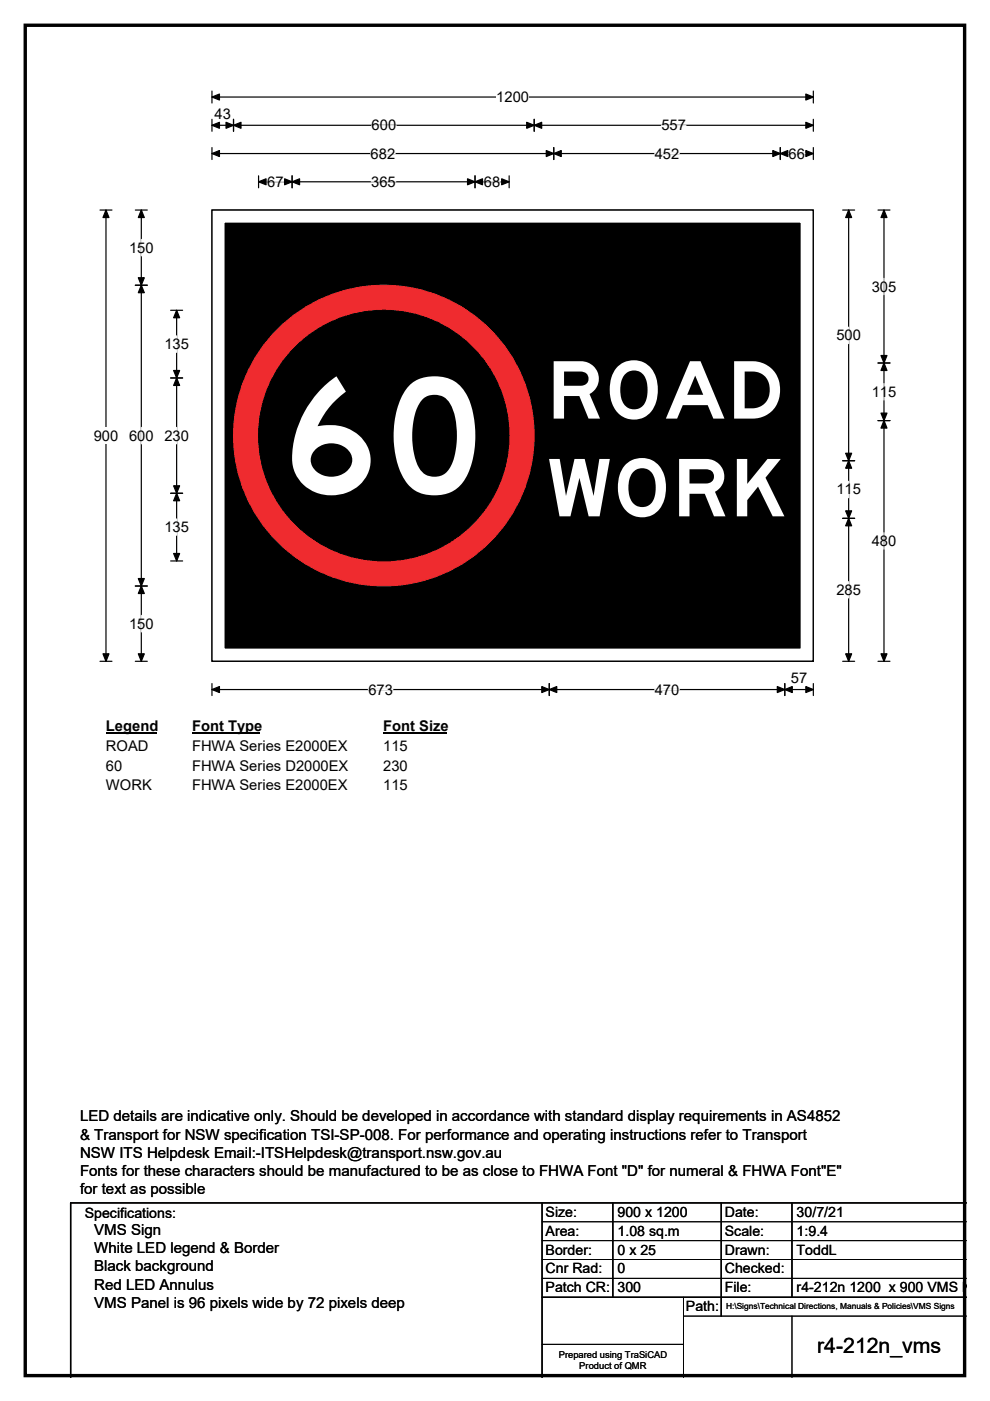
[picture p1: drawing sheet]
<svg xmlns="http://www.w3.org/2000/svg" width="210mm" height="297mm" viewBox="0 0 210 297" stroke-linecap="round" stroke-linejoin="round" font-family="sans-serif">
<defs><g id="words">
<text font-size="33.9" fill="#fff" x="59.5" y="104.6">60</text>
<g font-size="16.9" fill="#fff">
<text x="115.9" y="88.8">ROAD</text>
<text x="116" y="109.5">WORK</text>
</g>
<text font-size="4.5" x="173.3" y="286.9">r4-212n_vms</text>
<g font-size="3.2">
<text x="17" y="237.8">LED details are indicative only. Should be developed in accordance with standard display requirements in AS4852</text>
<text x="17" y="241.6">&amp; Transport for NSW specification TSI-SP-008. For performance and operating instructions refer to Transport</text>
<text x="17" y="245.4">NSW ITS Helpdesk Email:-ITSHelpdesk@transport.nsw.gov.au</text>
<text x="17" y="249.3">Fonts for these characters should be manufactured to be as close to FHWA Font &quot;D&quot; for numeral &amp; FHWA Font&quot;E&quot;</text>
<text x="17" y="253.1">for text as possible</text>
<text x="20" y="261.9">VMS Sign</text>
<text x="20" y="265.7">White LED legend &amp; Border</text>
<text x="20" y="269.6">Black background</text>
<text x="20" y="273.4">Red LED Annulus</text>
<text x="20" y="277.2">VMS Panel is 96 pixels wide by 72 pixels deep</text>
</g>
<g font-size="3.1">
<text x="105.3" y="21.6">1200</text>
<text x="45.5" y="25.2">43</text>
<text x="78.8" y="27.6">600</text>
<text x="140.3" y="27.6">557</text>
<text x="78.6" y="33.6">682</text>
<text x="138.9" y="33.6">452</text>
<text x="167.3" y="33.6">66</text>
<text x="56.7" y="39.6">67</text>
<text x="78.7" y="39.6">365</text>
<text x="102.6" y="39.6">68</text>
<text x="27.4" y="53.6">150</text>
<text x="184.9" y="61.8">305</text>
<text x="34.9" y="74">135</text>
<text x="177.4" y="72.2">500</text>
<text x="184.9" y="84.1">115</text>
<text x="19.9" y="93.4">900</text>
<text x="27.4" y="93.4">600</text>
<text x="34.9" y="93.4">230</text>
<text x="177.4" y="104.8">115</text>
<text x="34.9" y="112.8">135</text>
<text x="184.9" y="115.7">480</text>
<text x="177.4" y="126.1">285</text>
<text x="27.4" y="133.3">150</text>
<text x="78.1" y="147.3">673</text>
<text x="138.9" y="147.3">470</text>
<text x="167.7" y="144.8">57</text>
<text x="22.5" y="155">Legend</text>
<text x="40.7" y="155">Font Type</text>
<text x="81.3" y="155">Font Size</text>
<text x="22.5" y="159.2">ROAD</text>
<text x="40.7" y="159.2">FHWA Series E2000EX</text>
<text x="81.3" y="159.2">115</text>
<text x="22.5" y="163.4">60</text>
<text x="22.5" y="167.6">WORK</text>
<text x="40.7" y="163.4">FHWA Series D2000EX</text>
<text x="40.7" y="167.6">FHWA Series E2000EX</text>
<text x="81.3" y="163.4">230</text>
<text x="81.3" y="167.6">115</text>
</g>
<g font-size="3">
<text x="115.7" y="258">Size:</text>
<text x="131" y="258">900 x 1200</text>
<text x="153.7" y="258">Date:</text>
<text x="169" y="258">30/7/21</text>
<text x="18" y="258.2">Specifications:</text>
<text x="115.7" y="262">Area:</text>
<text x="131" y="262">1.08 sq.m</text>
<text x="153.7" y="262">Scale:</text>
<text x="169" y="262">1:9.4</text>
<text x="115.7" y="266">Border:</text>
<text x="115.7" y="270">Cnr Rad:</text>
<text x="131" y="266">0 x 25</text>
<text x="131" y="270">0</text>
<text x="153.7" y="266">Drawn:</text>
<text x="153.7" y="270">Checked:</text>
<text x="169" y="266">ToddL</text>
<text x="115.7" y="274">Patch CR:</text>
<text x="131" y="274">300</text>
<text x="153.7" y="274">File:</text>
<text x="169" y="274">r4-212n 1200 x 900 VMS N</text>
<text x="145.5" y="278">Path:</text>
</g>
<g font-size="2">
<text x="118.5" y="287.8">Prepared using TraSiCAD</text>
<text x="122.9" y="290.2">Product of QMR</text>
</g>
<text font-size="1.8" x="154" y="277.5">H:\Signs\Technical Directions, Manuals &amp; Policies\VMS Signs</text>
</g></defs>
<path d="M5.4 5.4h199.2v286.3h-199.2z" fill="none" stroke="#000" stroke-width=".72"/>
<path d="M45 19.3v2.5M172.5 19.3v2.5M45 20.6h127.5" fill="none" stroke="#000" stroke-width=".25"/>
<path d="M45 20.6l1.5-.7v1.3zM170.9 19.9l1.6 .7-1.6 .6z" fill="#000" stroke="#000" stroke-width=".25"/>
<path d="M105.3 18.8h6.9v3.5h-6.9z" fill="#fff"/>
<g fill="none" stroke="#000" stroke-width=".25">
<path d="M45 26.6h127.5M45 25.3v2.5M45 31.3v2.5M45 32.6h127.5M49.5 25.3v2.5M54.8 38.5h53.2M54.8 37.3v2.5M62 37.3v2.5M100.8 37.3v2.5M108 37.3v2.5M113.3 25.3v2.5M117.5 31.3v2.5"/>
<path d="M165.5 31.3v2.5M172.5 25.3v2.5M172.5 31.3v2.5M21.2 44.5h2.5M22.5 44.5v95.7M21.2 140.2h2.5M45 144.9v2.6M45 146.2h127.5M116.5 144.9v2.6M166.5 144.9v2.6M172.5 144.9v2.6"/>
</g>
<g fill="#000" stroke="#000" stroke-width=".25">
<path d="M45 26.6l1.5-.7v1.3zM45 32.6l1.5-.7v1.3zM49.5 26.6l1.6-.7v1.3zM47.9 25.9l1.6 .7-1.6 .6zM54.8 38.5l1.6-.6v1.3zM62 38.5l1.5-.6v1.3zM60.4 37.9l1.6 .6-1.6 .7zM99.2 37.9l1.6 .6-1.6 .7zM100.8 38.5l1.5-.6v1.3zM106.4 37.9l1.6 .6-1.6 .7zM111.7 25.9l1.6 .7-1.6 .6zM113.3 26.6l1.6-.7v1.3z"/>
<path d="M117.5 32.6l1.5-.7v1.3zM115.9 31.9l1.6 .7-1.6 .6zM163.9 31.9l1.6 .7-1.6 .6zM165.5 32.6l1.6-.7v1.3zM170.9 25.9l1.6 .7-1.6 .6zM170.9 31.9l1.6 .7-1.6 .6zM22.5 44.5l.6 1.6h-1.3zM21.8 138.6h1.3l-.6 1.6zM45 146.2l1.5-.6v1.2zM116.5 146.2l1.6-.6v1.2zM114.9 145.6l1.6 .6-1.6 .6zM164.9 145.6l1.6 .6-1.6 .6z"/>
<path d="M166.5 146.2l1.5-.6v1.2zM170.9 145.6l1.6 .6-1.6 .6z"/>
</g>
<path d="M56.7 38.5h3.4M78.6 32.6h5.2M78.7 38.5h5.2M78.8 26.6h5.2M102.6 38.5h3.5M138.9 32.6h5.2M140.3 26.6h5.2M167.3 32.6h3.4M78.1 146.2h5.2M138.9 146.2h5.2" fill="none" stroke="#fff" stroke-width=".25"/>
<path d="M19.9 90.6h5.2v3.5h-5.2z" fill="#fff"/>
<g fill="none" stroke="#000" stroke-width=".25">
<path d="M28.7 44.5h2.5M30 44.5v95.7M178.7 44.5h2.6M180 44.5v95.7M186.2 44.5h2.6M187.5 44.5v95.7M28.7 60.5h2.5M36.2 65.8h2.5M37.5 65.8v53.1M186.2 77h2.6M36.2 80.1h2.5M178.7 97.7h2.6"/>
<path d="M186.2 89.2h2.6M36.2 104.6h2.5M36.2 118.9h2.5M178.7 109.9h2.6M28.7 124.2h2.5M28.7 140.2h2.5M178.7 140.2h2.6M186.2 140.2h2.6"/>
</g>
<g fill="#000" stroke="#000" stroke-width=".25">
<path d="M30 44.5l.6 1.6h-1.3zM180 44.5l.6 1.6h-1.2zM187.5 44.5l.6 1.6h-1.2zM30 60.5l.6 1.6h-1.3zM29.3 58.9h1.3l-.6 1.6zM37.5 65.8l.6 1.6h-1.3zM187.5 77l.6 1.5h-1.2zM186.9 75.4h1.2l-.6 1.6zM37.5 80.1l.6 1.6h-1.3zM36.8 78.5h1.3l-.6 1.6zM180 97.7l.6 1.6h-1.2zM179.4 96.1h1.2l-.6 1.6z"/>
<path d="M186.9 87.6h1.2l-.6 1.6zM187.5 89.2l.6 1.6h-1.2zM36.8 103h1.3l-.6 1.6zM37.5 104.6l.6 1.6h-1.3zM36.8 117.3h1.3l-.6 1.6zM179.4 108.3h1.2l-.6 1.6zM180 109.9l.6 1.6h-1.2zM29.3 122.7h1.3l-.6 1.5zM30 124.2l.6 1.6h-1.3zM29.3 138.6h1.3l-.6 1.6zM179.4 138.6h1.2l-.6 1.6zM186.9 138.6h1.2l-.6 1.6z"/>
</g>
<path d="M30 50.8v3.5M187.5 59v3.5M37.5 71.2v3.5M180 69.4v3.5M30 90.6v3.5M37.5 90.6v3.5M187.5 81.3v3.5M37.5 110v3.5M180 102v3.5M187.5 112.9v3.5M30 130.5v3.5M180 123.3v3.5" fill="none" stroke="#fff" stroke-width=".25"/>
<path d="M22.5 152.2h10.7v3.5h-10.7z" fill="#fff"/>
<path d="M22.5 155.5h10.7" fill="none" stroke="#000" stroke-width=".32"/>
<path d="M40.7 152.2h14.4v3.5h-14.4z" fill="#fff"/>
<path d="M40.7 155.5h14.4" fill="none" stroke="#000" stroke-width=".32"/>
<path d="M81.3 152.2h13.4v3.5h-13.4z" fill="#fff"/>
<path d="M81.3 155.5h13.4" fill="none" stroke="#000" stroke-width=".32"/>
<g fill="#fff">
<path d="M22.5 156.4h9v3.5h-9z"/>
<path d="M40.7 156.4h32.9v3.5h-32.9z"/>
<path d="M81.3 156.4h5.2v3.5h-5.2z"/>
<path d="M22.5 160.6h3.5v3.5h-3.5z"/>
<path d="M40.7 160.6h33.1v3.5h-33.1z"/>
<path d="M81.3 160.6h5.2v3.5h-5.2z"/>
<path d="M22.5 164.8h9.7v3.5h-9.7z"/>
<path d="M40.7 164.8h32.9v3.5h-32.9z"/>
<path d="M81.3 164.8h5.2v3.5h-5.2z"/>
</g>
<path d="M45 44.6h127.5v95.6h-127.5z" fill="#000"/>
<path d="M45 44.5h127.5v95.7h-127.5zM115 259h90M115 263h90M115 267h90M115 271h90M145 279h60M145 275v17M168 279v13M115 285h30" fill="none" stroke="#000" stroke-width=".21"/>
<path d="M46.3 45.9h124.9v93h-124.9z" fill="none" stroke="#fff" stroke-width="2.7"/>
<path d="M45 44.5h127.5v95.7h-127.5zM115 255v37M130 255v20M153 255v24M168 255v20M205 255h-190v37M115 275h90" fill="none" stroke="#000" stroke-width=".3"/>
<circle cx="81.4" cy="92.3" r="31.9" fill="#ef2b2f" stroke="#ef2b2f" stroke-width=".21"/>
<circle cx="81.4" cy="92.3" r="26.6" fill="#000" stroke="#000" stroke-width=".21"/>
<use href="#words"/>
</svg>
